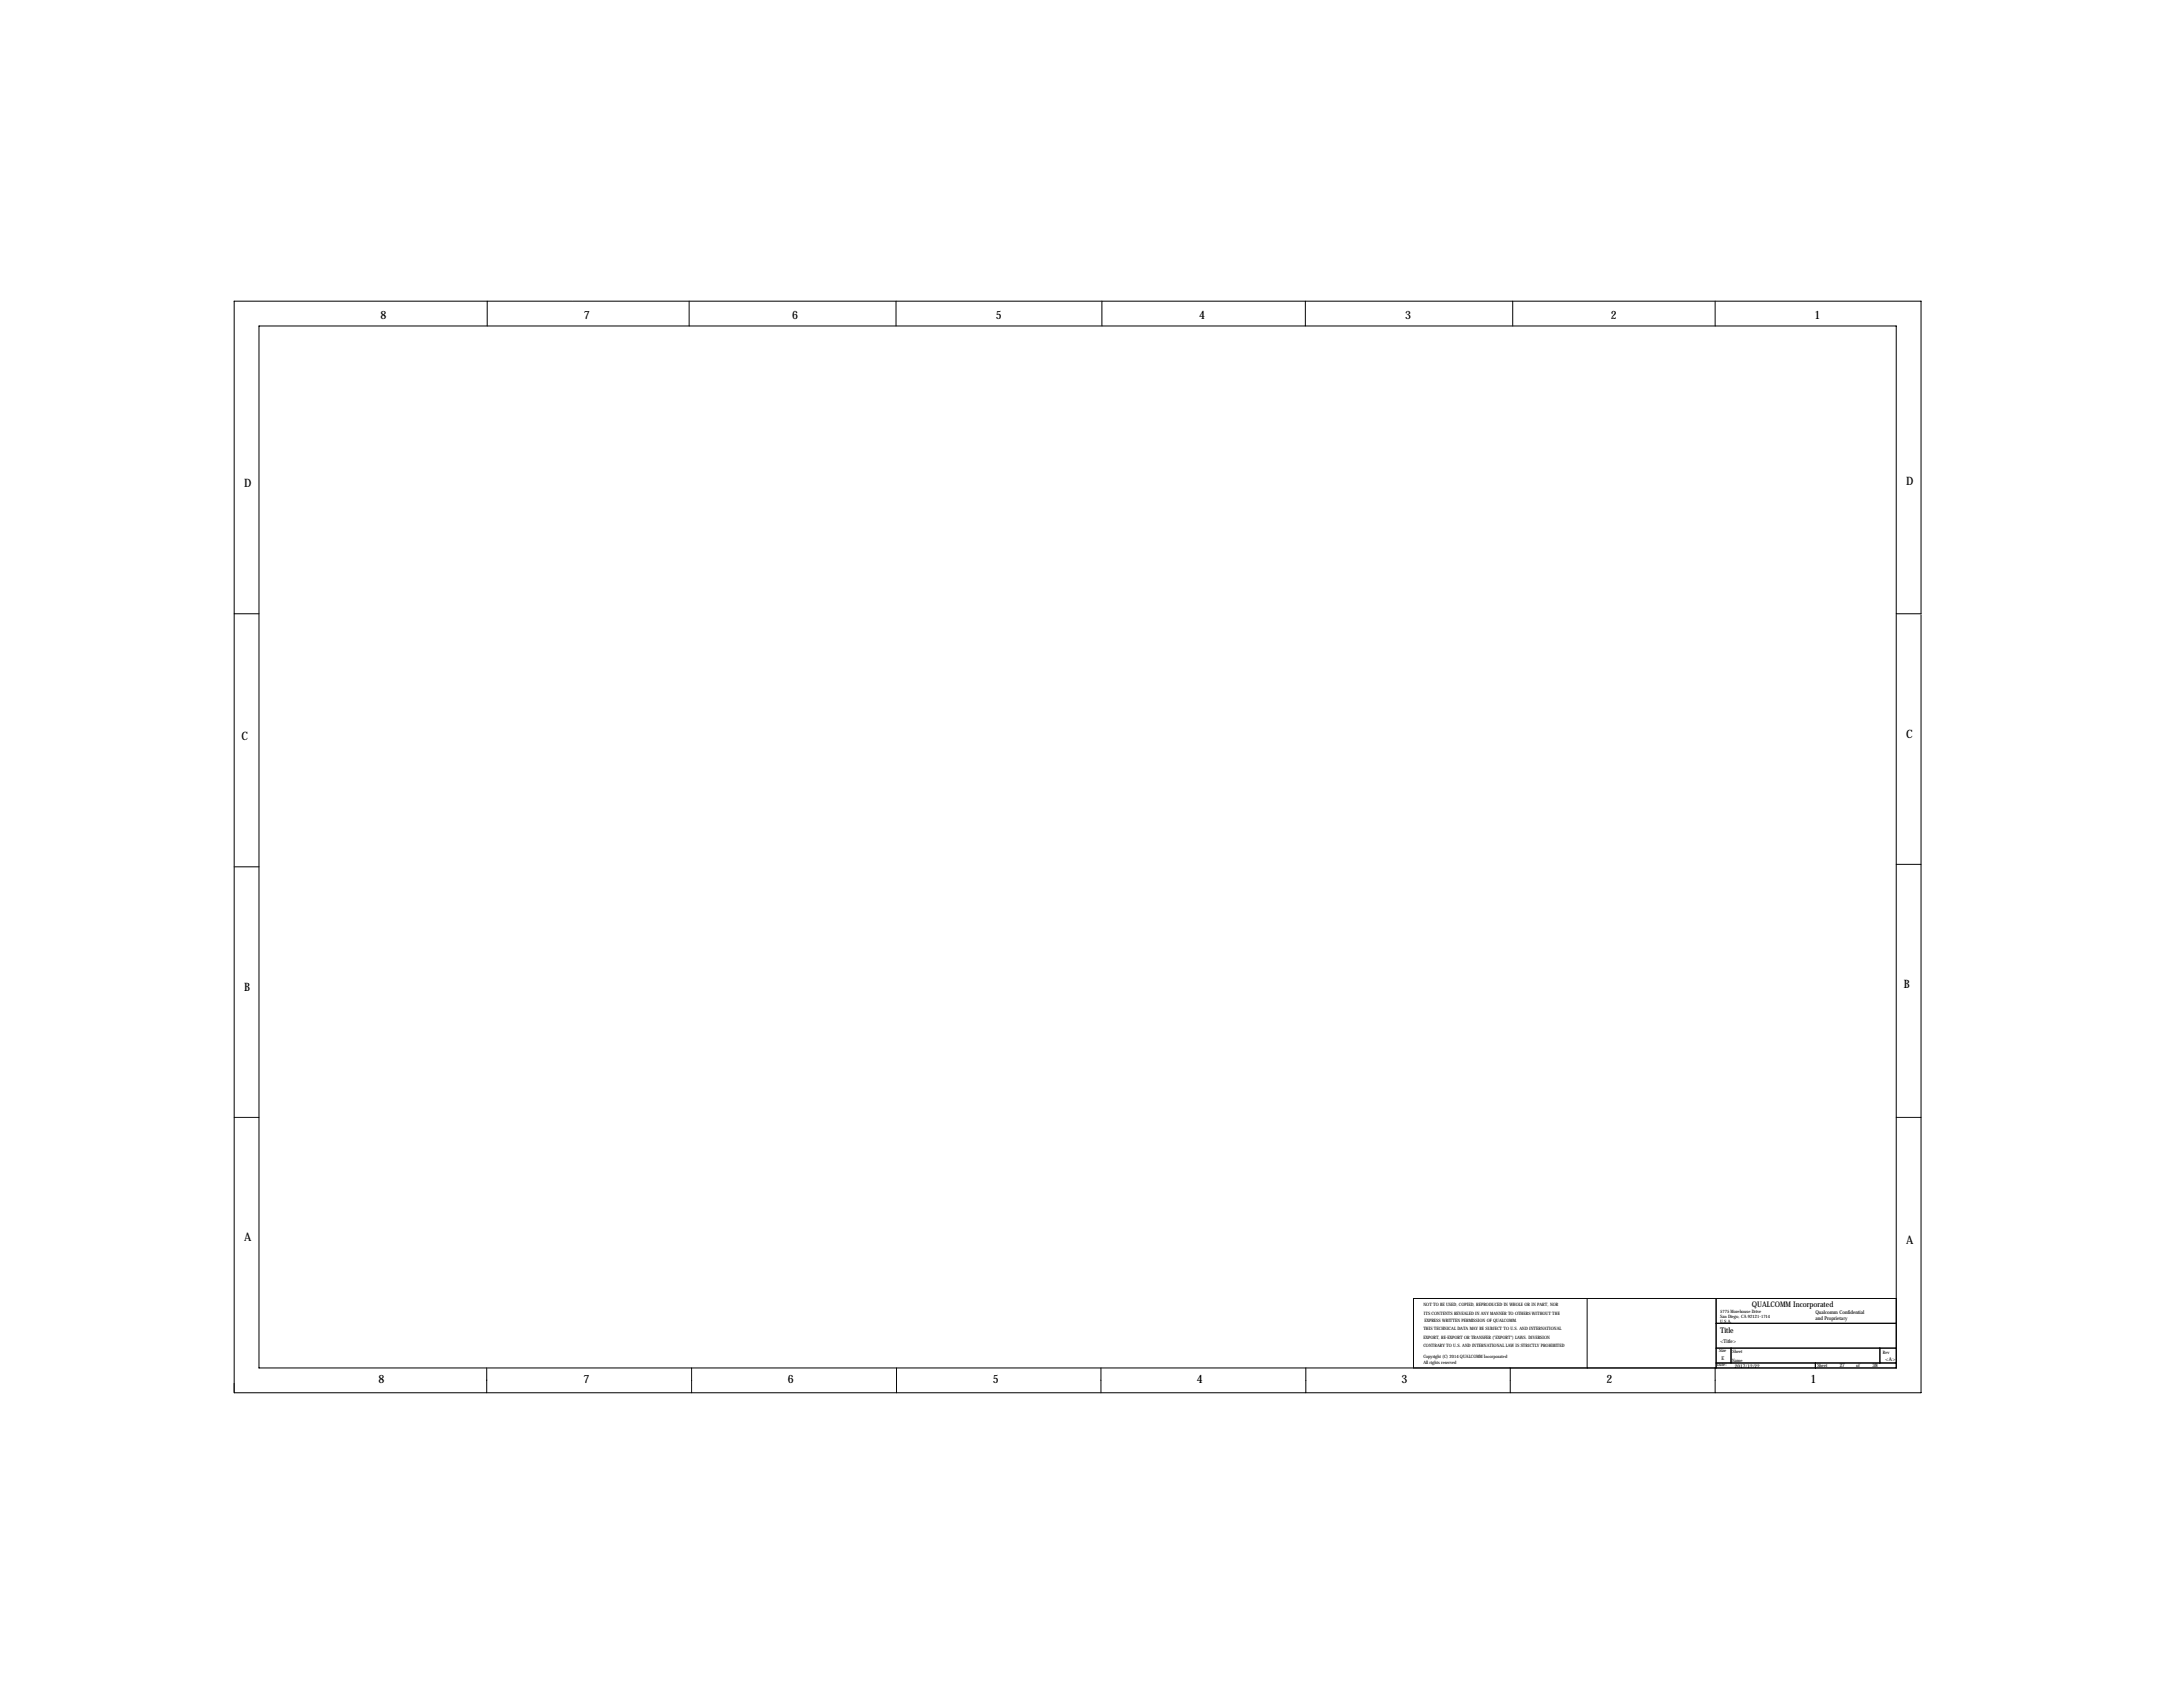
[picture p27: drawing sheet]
<svg xmlns="http://www.w3.org/2000/svg" width="1118mm" height="864mm" viewBox="0 0 1118 864" stroke-linecap="round" stroke-linejoin="round" font-family="sans-serif">
<defs><g id="words">
<g font-size="5.9">
<text x="195" y="163">8</text>
<text x="299" y="163">7</text>
<text x="406" y="163">6</text>
<text x="510" y="163">5</text>
<text x="614" y="163">4</text>
<text x="719" y="163">3</text>
<text x="825" y="163">2</text>
<text x="929" y="163">1</text>
<text x="125" y="249">D</text>
<text x="976" y="248">D</text>
<text x="976" y="378">C</text>
<text x="124" y="379">C</text>
<text x="125" y="507">B</text>
<text x="975" y="506">B</text>
<text x="125" y="636">A</text>
<text x="976" y="637">A</text>
<text x="403" y="708">6</text>
<text x="194" y="708">8</text>
<text x="299" y="708">7</text>
<text x="508" y="708">5</text>
<text x="613" y="708">4</text>
<text x="718" y="708">3</text>
<text x="822" y="708">2</text>
<text x="927" y="708">1</text>
</g>
<g font-size="4">
<text x="897" y="669">QUALCOMM Incorporated</text>
<text x="881" y="682">Title</text>
</g>
<g font-size="2.6">
<text x="929" y="673">Qualcomm Confidential</text>
<text x="929" y="676">and Proprietary</text>
<text x="881" y="688">&lt;Title&gt;</text>
<text x="881" y="696">E</text>
<text x="888" y="700">2017/12/22</text>
<text x="942" y="700">27</text>
<text x="959" y="700">38</text>
<text x="965" y="696">&lt;A&gt;</text>
</g>
<g font-size="2.3">
<text x="729" y="669">NOT TO BE USED, COPIED, REPRODUCED IN W</text>
<text x="775" y="669">HOLE OR IN PART, NOR</text>
<text x="729" y="673">ITS CONTENTS REVEALED IN ANY MANNER TO OTHERS W</text>
<text x="729" y="677">EXPRESS W</text>
<text x="740" y="677">RITTEN PERMISSION OF QUALCOMM.</text>
<text x="786" y="673">ITHOUT THE</text>
<text x="881" y="675">San Diego, CA 92121-1714</text>
<text x="881" y="677">U.S.A.</text>
<text x="881" y="672">5775 Morehouse Drive</text>
<text x="729" y="681">THIS TECHNICAL DATA MAY BE SUBJECT TO U.S. AND INTERNATIONAL</text>
<text x="729" y="690">CONTRARY TO U.S. AND INTERNATIONAL LAWIS STRICTLY PROHIBITED</text>
<text x="729" y="685">EXPORT, RE-EXPORT OR TRANSFER (&quot;EXPORT&quot;) LAW</text>
<text x="780" y="685">S. DIVERSION</text>
<text x="729" y="695">Copyright (C) 2014 QUALCOMM Incorporated</text>
<text x="880" y="692">Size</text>
<text x="887" y="692">Sheet</text>
<text x="964" y="693">Rev</text>
<text x="729" y="698">All rights reserved</text>
<text x="879" y="700">Date:</text>
<text x="887" y="697">Name</text>
<text x="930" y="700">Sheet</text>
<text x="950" y="700">of</text>
</g>
</g></defs>
<g fill="none" stroke="#000" stroke-width=".51">
<path d="M249 154v13M293 154h-173v559h863v-398M293 154h690v160h-12M353 154v13M459 154v13M564 154v13M668 154v13M774 154v13M878 154v13M133 167h838v533h-838zM120 314h13M120 444h13"/>
<path d="M971 442h12M120 572h13M971 572h12M813 665v35M879 665v35M879 677h92M971 665h-247v35M879 698h92M879 690h92M886 690v8M929 698v2M962 690v8"/>
<path d="M249 700v13M354 700v13M459 700v13M564 700v13M669 700v13M773 700v13M878 700v13"/>
</g>
<use href="#words"/>
</svg>
